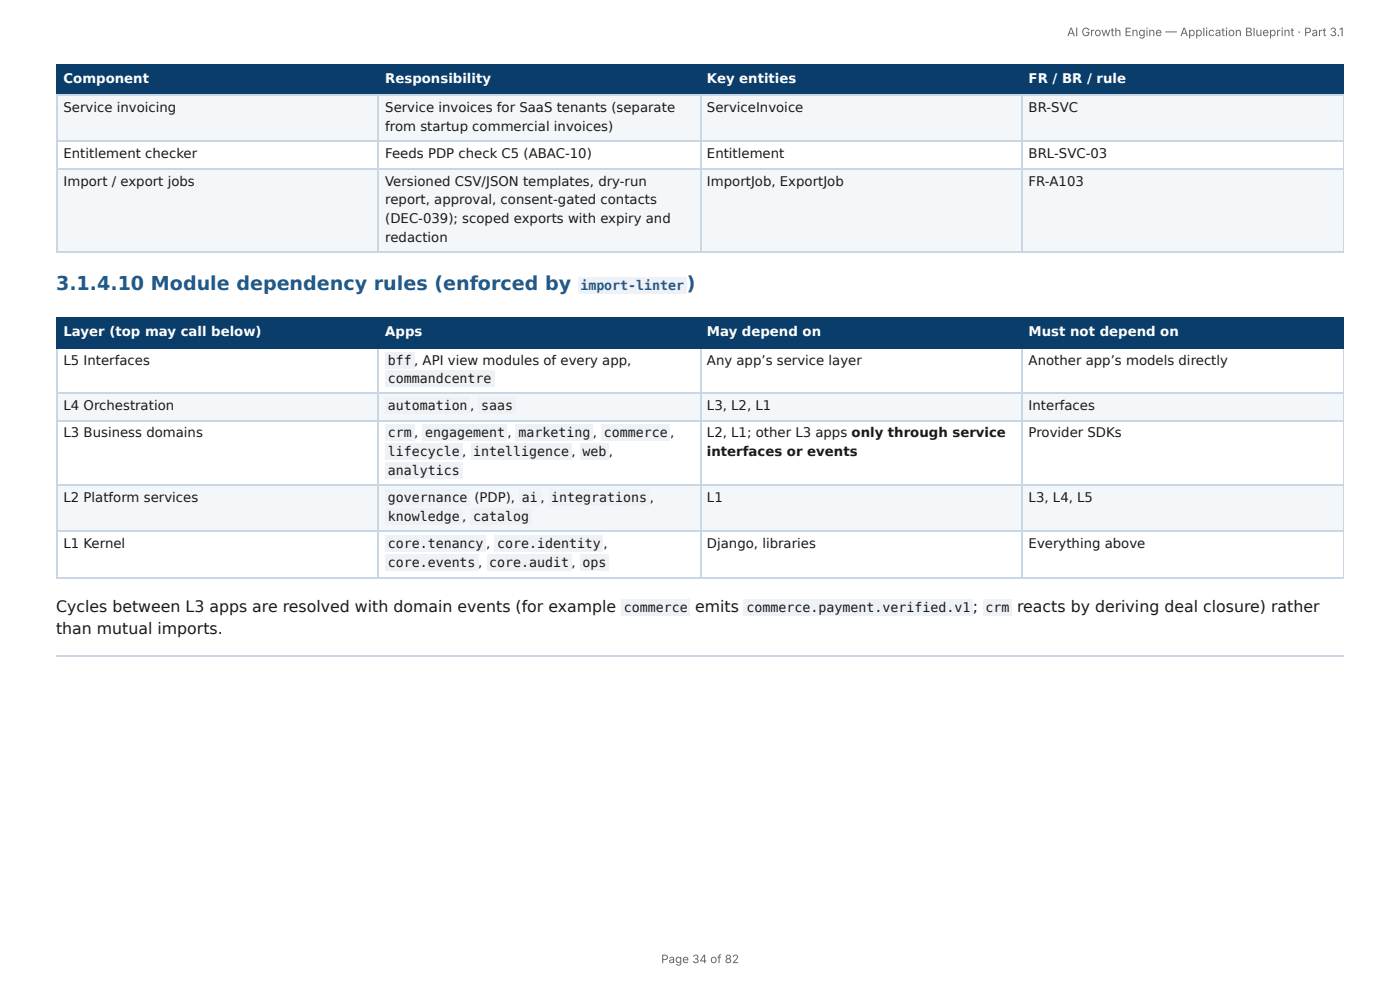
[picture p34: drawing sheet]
<svg xmlns="http://www.w3.org/2000/svg" width="297mm" height="210mm" viewBox="0 0 297 210" stroke-linecap="round" stroke-linejoin="round" font-family="sans-serif">
<defs><g id="words">
<g font-size="4.1" fill="#1f5a8c">
<text x="11.9" y="61.6">3.1.4.10 Module dependency rules (enforced by</text>
<text x="145.9" y="61.6">)</text>
</g>
<g font-size="3.3" fill="#1a1a1a">
<text x="11.9" y="129.9">Cycles between L3 apps are resolved with domain events (for example</text>
<text x="147.7" y="129.9">emits</text>
<text x="206.6" y="129.9">;</text>
<text x="216" y="129.9">reacts by deriving deal closure) rather</text>
<text x="11.9" y="134.7">than mutual imports.</text>
</g>
<g font-size="2.8" fill="#fff">
<text x="13.5" y="17.7">Component</text>
<text x="81.8" y="17.7">Responsibility</text>
<text x="150.2" y="17.7">Key entities</text>
<text x="218.5" y="17.7">FR / BR / rule</text>
<text x="13.5" y="71.4">Layer (top may call below)</text>
<text x="81.8" y="71.4">Apps</text>
<text x="150.2" y="71.4">May depend on</text>
<text x="218.5" y="71.4">Must not depend on</text>
</g>
<g font-size="2.8" fill="#1a1a1a">
<text x="13.5" y="23.8">Service invoicing</text>
<text x="81.8" y="23.8">Service invoices for SaaS tenants (separate</text>
<text x="150.2" y="23.8">ServiceInvoice</text>
<text x="218.5" y="23.8">BR-SVC</text>
<text x="81.8" y="27.8">from startup commercial invoices)</text>
<text x="13.5" y="33.6">Entitlement checker</text>
<text x="81.8" y="33.6">Feeds PDP check C5 (ABAC-10)</text>
<text x="150.2" y="33.6">Entitlement</text>
<text x="218.5" y="33.6">BRL-SVC-03</text>
<text x="13.5" y="39.4">Import / export jobs</text>
<text x="81.8" y="39.4">Versioned CSV/JSON templates, dry-run</text>
<text x="150.2" y="39.4">ImportJob, ExportJob</text>
<text x="218.5" y="39.4">FR-A103</text>
<text x="81.8" y="43.4">report, approval, consent-gated contacts</text>
<text x="81.8" y="47.4">(DEC-039); scoped exports with expiry and</text>
<text x="81.8" y="51.3">redaction</text>
<text x="13.5" y="77.5">L5 Interfaces</text>
<text x="82.4" y="77.5">bff ,</text>
<text x="89.8" y="77.5">API view modules of every app,</text>
<text x="150.2" y="77.5">Any app’s service layer</text>
<text x="218.5" y="77.5">Another app’s models directly</text>
<text x="82.4" y="81.2">commandcentre</text>
<text x="13.5" y="87">L4 Orchestration</text>
<text x="82.4" y="87">automation</text>
<text x="99.9" y="87">,</text>
<text x="102.2" y="87">saas</text>
<text x="150.2" y="87">L3, L2, L1</text>
<text x="218.5" y="87">Interfaces</text>
<text x="13.5" y="92.9">L3 Business domains</text>
<text x="82.4" y="92.9">crm ,</text>
<text x="90.3" y="92.9">engagement</text>
<text x="107.8" y="92.9">,</text>
<text x="110.1" y="92.9">marketing ,</text>
<text x="128.3" y="92.9">commerce</text>
<text x="142.4" y="92.9">,</text>
<text x="150.2" y="92.9">L2, L1; other L3 apps only through service</text>
<text x="218.5" y="92.9">Provider SDKs</text>
<text x="82.4" y="96.8">lifecycle</text>
<text x="82.4" y="100.8">analytics</text>
<text x="98.2" y="96.8">,</text>
<text x="100.5" y="96.8">intelligence ,</text>
<text x="123.7" y="96.8">web ,</text>
<text x="150.2" y="96.8">interfaces or events</text>
<text x="13.5" y="106.6">L2 Platform services</text>
<text x="82.4" y="106.6">governance</text>
<text x="100.8" y="106.6">(PDP),</text>
<text x="110.8" y="106.6">ai ,</text>
<text x="117.1" y="106.6">integrations ,</text>
<text x="150.2" y="106.6">L1</text>
<text x="218.5" y="106.6">L3, L4, L5</text>
<text x="82.4" y="110.6">knowledge</text>
<text x="98.2" y="110.6">,</text>
<text x="100.5" y="110.6">catalog</text>
<text x="13.5" y="116.4">L1 Kernel</text>
<text x="82.4" y="116.4">core.tenancy</text>
<text x="103.3" y="116.4">,</text>
<text x="105.6" y="116.4">core.identity</text>
<text x="128.2" y="116.4">,</text>
<text x="150.2" y="116.4">Django, libraries</text>
<text x="218.5" y="116.4">Everything above</text>
<text x="82.4" y="120.4">core.events ,</text>
<text x="103.9" y="120.4">core.audit ,</text>
<text x="123.7" y="120.4">ops</text>
<text x="132.5" y="129.9">commerce</text>
<text x="158.6" y="129.9">commerce.payment.verified.v1</text>
<text x="209.3" y="129.9">crm</text>
</g>
<text font-size="2.8" fill="#1f5a8c" x="123.3" y="61.6">import-linter</text>
<g font-size="2.5" fill="#666">
<text x="226.6" y="7.7">AI Growth Engine — Application Blueprint · Part 3.1</text>
<text x="140.4" y="204.5">Page 34 of 82</text>
</g>
</g></defs>
<g fill="#0b3d6b">
<path d="M12.2 14h68.2v6.1h-68.2z"/>
<path d="M80.4 14h68.3v6.1h-68.3z"/>
<path d="M148.7 14h68.3v6.1h-68.3z"/>
<path d="M217 14h68.4v6.1h-68.4z"/>
</g>
<g fill="#f4f7fa">
<path d="M12.2 20.1h68.2v9.8h-68.2z"/>
<path d="M80.4 20.1h68.3v9.8h-68.3z"/>
<path d="M148.7 20.1h68.3v9.8h-68.3z"/>
<path d="M217 20.1h68.4v9.8h-68.4z"/>
<path d="M12.2 35.7h68.2v17.7h-68.2z"/>
<path d="M80.4 35.7h68.3v17.7h-68.3z"/>
<path d="M148.7 35.7h68.3v17.7h-68.3z"/>
<path d="M217 35.7h68.4v17.7h-68.4z"/>
</g>
<path d="M11.9 13.9h273.5M12 13.8v6.6M80.3 13.8v6.6M148.8 13.8v6.6M217.1 13.8v6.6M11.9 20.2h273.5" fill="none" stroke="#0b3d6b" stroke-width=".26"/>
<path d="M285.3 13.8v6.6" fill="none" stroke="#0b3d6b" stroke-width=".21"/>
<path d="M11.9 20.2h273.5M11.9 30h273.5M11.9 35.9h273.5M12 20.4v33.3M80.3 20.4v33.3M148.8 20.4v33.3M217.1 20.4v33.3M11.9 53.6h273.5" fill="none" stroke="#c9d6e3" stroke-width=".26"/>
<path d="M285.3 20.4v33.3" fill="none" stroke="#c9d6e3" stroke-width=".21"/>
<g fill="#0b3d6b">
<path d="M12.2 67.5h68.2v6.3h-68.2z"/>
<path d="M80.4 67.5h68.3v6.3h-68.3z"/>
<path d="M148.7 67.5h68.3v6.3h-68.3z"/>
<path d="M217 67.5h68.4v6.3h-68.4z"/>
</g>
<g fill="#f4f7fa">
<path d="M12.2 83.6h68.2v5.8h-68.2z"/>
<path d="M80.4 83.6h68.3v5.8h-68.3z"/>
<path d="M148.7 83.6h68.3v5.8h-68.3z"/>
<path d="M217 83.6h68.4v5.8h-68.4z"/>
<path d="M12.2 103.2h68.2v9.8h-68.2z"/>
<path d="M80.4 103.2h68.3v9.8h-68.3z"/>
<path d="M148.7 103.2h68.3v9.8h-68.3z"/>
<path d="M217 103.2h68.4v9.8h-68.4z"/>
</g>
<path d="M11.9 67.6h273.5M11.9 74h273.5M12 67.5v6.6M80.3 67.5v6.6M148.8 67.5v6.6M217.1 67.5v6.6" fill="none" stroke="#0b3d6b" stroke-width=".26"/>
<path d="M285.3 67.5v6.6" fill="none" stroke="#0b3d6b" stroke-width=".21"/>
<path d="M12 74.1v48.7M80.3 74.1v48.7M148.8 74.1v48.7M217.1 74.1v48.7M11.9 83.5h273.5M11.9 89.3h273.5M11.9 103.1h273.5M11.9 112.8h273.5M11.9 122.6h273.5M11.9 139.3h273.5" fill="none" stroke="#c9d6e3" stroke-width=".26"/>
<path d="M285.3 74.1v48.7" fill="none" stroke="#c9d6e3" stroke-width=".21"/>
<g fill="#eef2f6">
<path d="M122.8 59h23v3.4h-23z"/>
<path d="M81.8 74.9h6.3v3.4h-6.3z"/>
<path d="M81.8 78.6h23.2v3.4h-23.2z"/>
<path d="M81.8 84.4h17.9v3.4h-17.9z"/>
<path d="M101.6 84.4h7.9v3.4h-7.9z"/>
<path d="M81.8 90.2h6.3v3.5h-6.3z"/>
<path d="M89.7 90.2h18v3.5h-18z"/>
<path d="M109.5 90.2h16.4v3.5h-16.4z"/>
<path d="M127.8 90.2h14.5v3.5h-14.5z"/>
<path d="M81.8 94.2h16.4v3.4h-16.4z"/>
<path d="M100 94.2h21.4v3.4h-21.4z"/>
<path d="M123.3 94.2h6.1v3.4h-6.1z"/>
<path d="M81.8 98.2h16.4v3.4h-16.4z"/>
<path d="M81.8 104h17.9v3.4h-17.9z"/>
<path d="M110.3 104h4.5v3.4h-4.5z"/>
<path d="M116.7 104h21.4v3.4h-21.4z"/>
<path d="M81.8 108h16.4v3.4h-16.4z"/>
<path d="M100 108h13v3.4h-13z"/>
<path d="M81.8 113.8h21.4v3.4h-21.4z"/>
<path d="M105 113.8h23.1v3.4h-23.1z"/>
<path d="M81.8 117.7h19.8v3.5h-19.8z"/>
<path d="M103.5 117.7h17.9v3.5h-17.9z"/>
<path d="M123.3 117.7h6.1v3.5h-6.1z"/>
<path d="M132 127.3h14.6v3.4h-14.6z"/>
<path d="M158 127.3h48.6v3.4h-48.6z"/>
<path d="M208.8 127.3h6v3.4h-6z"/>
</g>
<use href="#words"/>
</svg>
